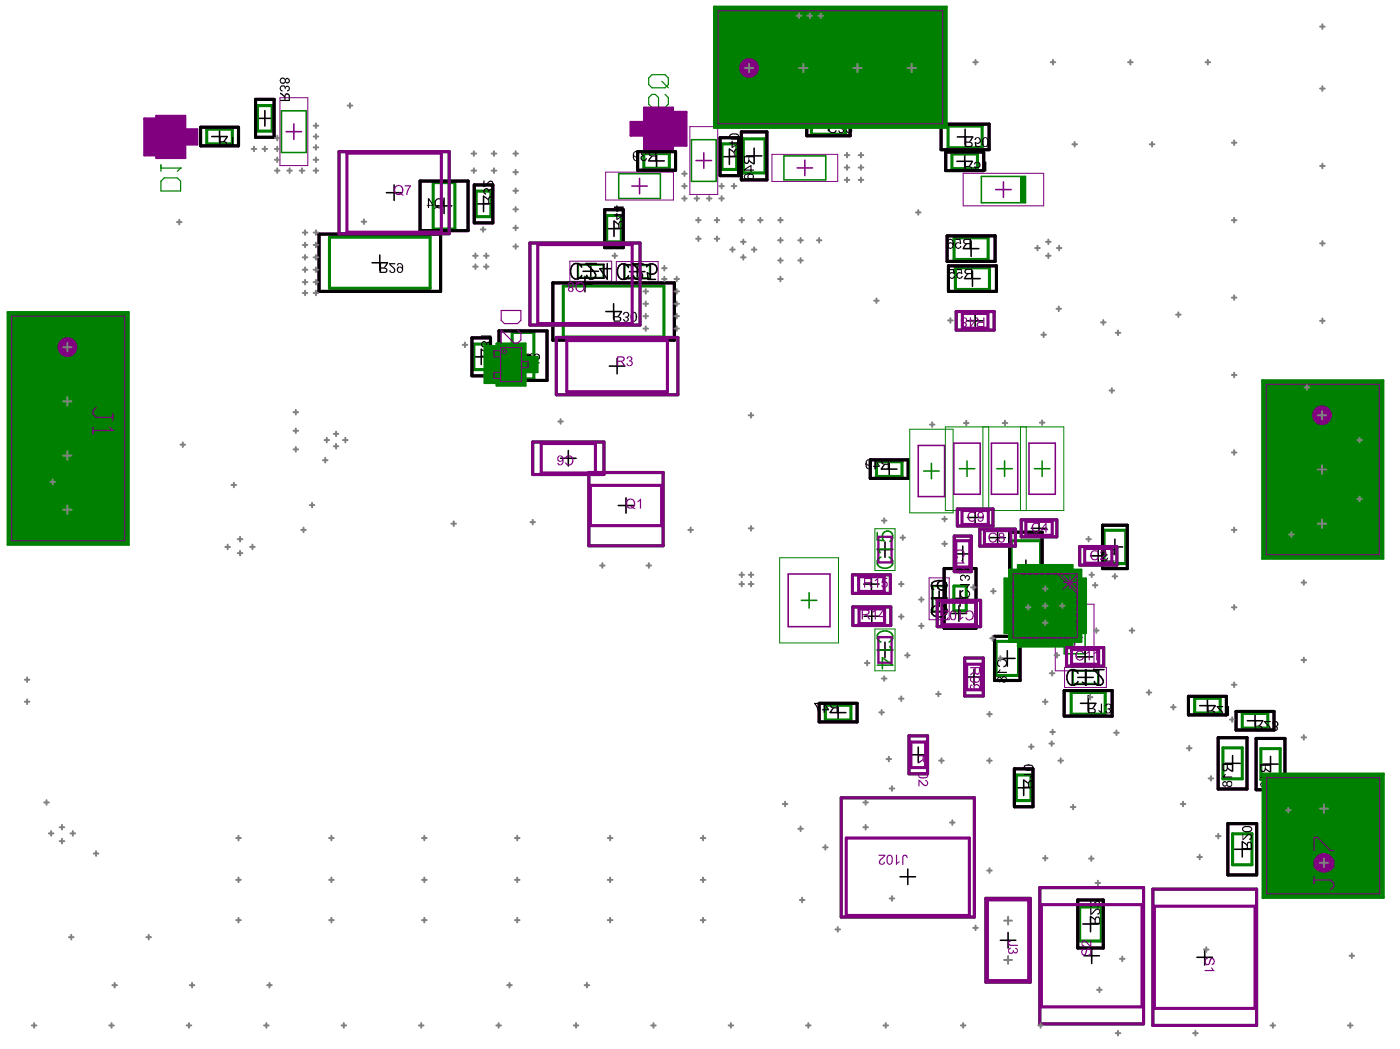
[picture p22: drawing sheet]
<svg xmlns="http://www.w3.org/2000/svg" width="301mm" height="225mm" viewBox="0 0 301 225" stroke-linecap="round" stroke-linejoin="round" font-family="sans-serif">
<g fill="none" stroke="#000" stroke-width=".33">
<path d="M178.3 19.7v3.3M45.5 29.3h3.4M47.2 27.7v3.3M55.3 25.4h3.3M56.9 23.8v3.3M139.5 34.6h3.3M141.1 32.9v3.3M155.1 33.7h3.3M156.8 32v3.3M160.4 33.5h3.4M162.1 31.8v3.4M176.4 26.4h3.3"/>
<path d="M176.7 21.4h3.3M178.1 24.8v3.3M205.7 34.7h3.3M205.8 29.4h3.3M207.4 33v3.3M207.4 27.8v3.3M80 56.5h3.3M81.6 54.8v3.3M93.8 44.2h3.3M95.4 42.6v3.3M102.3 43.8h3.3M103.9 42.2v3.3"/>
<path d="M125.3 58.3h3.3M127 56.6v3.4M130.3 49.1h3.3M132 47.5v3.3M135.3 58.4h3.3M137 56.7v3.3M207.1 53.4h3.3M207.4 59.9h3.3M208.7 51.8v3.3M209 58.2v3.3M101.8 76.7h3.3M103.4 75v3.3"/>
<path d="M110.8 76.4h3.3M112.4 74.8v3.3M130.2 66.9h3.4M131.9 65.3v3.3M191.1 99.1v3.4M273.9 89.1h3.3M275.6 87.4v3.3M189.5 100.8h3.3M238 117.5h3.3M239.6 115.9v3.3M275.7 106h3.3M277.3 104.3v3.3"/>
<path d="M200.2 128.7h3.3M201.9 127v3.3M204.7 128.6h3.3M206.4 126.9v3.4M216.5 139.8v3.4M218.8 122h3.4M220.5 120.4v3.3M178.5 153.1h3.3M180.1 151.5v3.3M214.8 141.5h3.4M231.7 145.6h3.3M232.2 151.1h3.4"/>
<path d="M233.3 143.9v3.3M233.9 149.5v3.3M257.9 151.6h3.3M259.5 150v3.3M268.1 154.9h3.3M269.8 153.2v3.3M218.4 169.3h3.3M220 167.6v3.4M263.3 164h3.3M264.9 162.4v3.3M271.4 164.2h3.4M273.1 162.5v3.4"/>
<path d="M232.7 198.6h3.4M234.4 196.9v3.3M265.4 182.5h3.3M267 180.8v3.4"/>
</g>
<path d="M60.5 23.8h5.3v9h-5.3zM133 37.3h8.9v5.4h-8.9zM148.6 30h5.3v9h-5.3zM168.5 33.5h9v5.2h-9zM210.9 37.9h9.5v5.7h-9.5zM124.3 57h5.3v2.6h-5.3zM134.3 57h5.3v2.7h-5.3zM200.5 126h2.7v5.3h-2.7zM228.7 133.5h4.5v7h-4.5zM230.7 144.2h5.3v2.7h-5.3z" fill="none" stroke="#008000" stroke-width=".33"/>
<g fill="none" stroke="#008000" stroke-width=".67">
<path d="M174.7 18.9h7.3v4.9h-7.3zM44.4 27.8h5.5v3.1h-5.5zM55.3 22.7h3.2v5.5h-3.2zM93.1 39.2h4.7v10h-4.7zM138.4 33h5.5v3.2h-5.5zM155.2 30.9h3.1v5.5h-3.1zM159.8 29.8h4.6v7.4h-4.6zM174.4 24h7.3v4.8h-7.3zM203.8 27.1h7.3v4.7h-7.3zM204.6 33.1h5.5v3.1h-5.5zM70.8 51h21.7v11h-21.7zM102.4 41.1h3.1v5.5h-3.1z"/>
<path d="M130.4 46.3h3.2v5.7h-3.2zM205.1 51.1h7.3v4.7h-7.3zM205.4 57.5h7.3v4.7h-7.3zM101.9 73.9h3.1v5.5h-3.1zM110.1 71.4h4.7v10h-4.7zM121.1 61.5h21.6v10.9h-21.6zM188.4 99.2h5.5v3.2h-5.5zM274 86.2h3.2v5.7h-3.2zM217.3 116.2h6.4v11.6h-6.4zM237.3 114h4.7v7.1h-4.7zM275.8 103.1h3.1v5.7h-3.1zM205 125.9h2.7v5.4h-2.7z"/>
<path d="M214.1 137.8h4.8v7.4h-4.8zM177.4 151.6h5.5v3.1h-5.5zM230.2 148.8h7.4v4.7h-7.4zM256.8 150.1h5.5v3.1h-5.5zM267 153.3h5.5v3.2h-5.5zM218.5 166.5h3.1v5.5h-3.1zM262.9 160.7h4.1v6.7h-4.1zM264.9 179.2h4.2v6.6h-4.2zM271 160.9h4.2v6.6h-4.2zM232.1 194.9h4.6v7.3h-4.6z"/>
</g>
<path d="M34.5 25.8h4.5v7.3h-4.5zM34.5 26.4h-1.5v1.4h1.5M34.5 31.1h-1.5v1.3h1.5M39 28.8h1.4v1.3h-1.4M139.3 24h4.5v7.4h-4.5zM139.3 27.2h-1.7v1h1.7M143.8 25h1.7v1h-1.7M143.8 29.3h1.7v1h-1.7" fill="none" stroke="#008000" stroke-width=".21"/>
<path d="M219.1 37.9h1.3v5.7h-1.3z" fill-rule="evenodd" fill="#008000"/>
<path d="M139.4 16.8l.7-.7h2.9l.7 .7v1.4l-.7 .7h-2.9l-.7-.7zM142.2 17.5l1.5 1.4M34.6 38.9l.7-.7h2.8l.7 .7v2.1h-4.2zM34.6 35.4v1.4M34.6 36.1h4.2M38.8 36.1h.1M38.8 36.1l-.7 .7M143 20.3l.7 .7v1.4l-.7 .7h-2.9l-.7-.7v-1.4l.7-.7h.7l.7 .7v2.1" fill="none" stroke="#008000" stroke-width=".25"/>
<g fill="none" stroke="#008000" stroke-width=".21">
<circle cx="35.3" cy="32.2" r=".42"/>
<circle cx="142.9" cy="24.8" r=".42"/>
</g>
<g fill="#800080">
<path d="M138.5 23.2h6.1v.9h2.9v7.2h-2.9v.9h-6.1v-3.1h-2.9v-2.9h2.9z"/>
<path d="M139.3 24h4.5v7.4h-4.5z"/>
<path d="M34.5 25.8h4.5v7.3h-4.5z"/>
<path d="M31 25.5h2.6v-.6h6.2v2.9h2.6v3.2h-2.6v2.9h-6.2v-.5h-2.6z"/>
</g>
<path d="M60.2 21h6v14.6h-6zM130.2 37h14.6v6h-14.6zM148.3 27.2h6v14.6h-6zM165.9 33.2h14.2v5.8h-14.2zM207 37.2h17.3v7h-17.3zM122.5 56.1h9v4.4h-9zM132.5 56.2h9v4.3h-9zM199.7 124.2h4.3v9h-4.3zM226.8 129.8h8.3v14.4h-8.3zM228.8 143.4h9v4.3h-9z" fill="none" stroke="#800080" stroke-width=".21"/>
<path d="M61.5 28.3h3.3M63.2 26.6v3.4M135.8 40h3.3M137.5 38.3v3.4M149.6 34.5h3.3M151.3 32.8v3.4M171.3 36.1h3.4M173 34.4v3.3M215.7 39.1v3.3M214 40.7h3.3M229.3 137h3.4M231 135.3v3.4" fill="none" stroke="#800080" stroke-width=".33"/>
<g fill="none" stroke="#800080" stroke-width=".67">
<path d="M173.7 18.5h9.3v5.7h-9.3zM43.1 27.3h8.2v4h-8.2zM54.9 21.4h4v8.1h-4zM90.3 38.9h10.3v10.7h-10.3zM101.9 39.7h4v8.2h-4zM137.1 32.6h8.1v4h-8.1zM154.8 29.6h4v8.1h-4zM159.3 28.3h5.5v10.4h-5.5zM173.4 23.7h9.3v5.5h-9.3zM202.3 26.7h10.3v5.5h-10.3zM203.3 32.7h8.1v4h-8.1zM68.6 50.3h26.1v12.3h-26.1z"/>
<path d="M130 45.1h4v8.1h-4zM203.6 50.7h10.3v5.5h-10.3zM203.9 57.1h10.3v5.5h-10.3zM101.4 72.6h4v8.2h-4zM107.3 71.1h10.3v10.7h-10.3zM118.8 60.8h26.2v12.3h-26.2zM187.1 98.8h8.1v4h-8.1zM273.7 84.2h3.8v9.8h-3.8zM217 114.4h7v15.3h-7zM237 112.9h5.3v9.3h-5.3zM275.4 101.1h3.8v9.8h-3.8zM202.9 122.2h6.9v12.8h-6.9z"/>
<path d="M213.8 136.7h5.5v9.5h-5.5zM176.1 151.1h8.1v4h-8.1zM228.7 148.4h10.4v5.5h-10.4zM255.5 149.6h8.1v4h-8.1zM261.8 158.5h6.2v11h-6.2zM265.7 152.9h8.1v4h-8.1zM270 158.7h6.2v11h-6.2zM218 165.2h4v8.2h-4zM263.9 177h6.2v11h-6.2zM231.7 193.4h5.4v10.3h-5.4z"/>
</g>
<path d="M31 25.5h2.6v-.6h6.2v2.9h2.6v3.2h-2.6v2.9h-6.2v-.5h-2.6zM138.5 23.2h6.1v.9h2.9v7.2h-2.9v.9h-6.1v-3.1h-2.9v-2.9h2.9z" fill="none" stroke="#800080" stroke-width=".51"/>
<g fill="none" stroke="#000" stroke-width=".33">
<path d="M84.7 39.7v3.4M83.1 41.4h3.3M124.2 56.8h5.6v3h-5.6zM125.7 59.4v3.3M134.1 56.9h5.7v3h-5.7zM124.1 61h3.3M131 78.7h3.3M132.6 77v3.3M207.9 68.9h3.4M209.6 67.3v3.3M120.5 98.5h3.3M122.2 96.8v3.3"/>
<path d="M132.9 108.6h3.3M134.6 107v3.3M188.6 118.1h3.3M190.2 116.4v3.4M205.3 119h3.3M206.9 117.4v3.3M207.9 111.2h3.4M209.6 109.5v3.4M212.8 115.5h3.3M214.4 113.9v3.3M221.7 113.5h3.3M223.3 111.9v3.3"/>
<path d="M234.4 119.4h3.3M236.1 117.8v3.3M185.6 125.5h3.4M185.7 132.4h3.4M187.3 123.9v3.3M187.4 130.8v3.3M188.6 139.7h3.3M190.2 138v3.3M200.4 125.9h3v5.6h-3zM204.4 131.8h3.4M206.1 130.2v3.3M233.2 139.5v3.3"/>
<path d="M207.7 145.5h3.3M209.4 143.8v3.3M230.5 144.1h5.6v3h-5.6zM231.6 141.2h3.3M195.7 162.2h3.3M197.4 160.5v3.4M193.5 188.4h3.3M195.1 186.7v3.4M215 202.1h3.3M216.7 200.4v3.3M233 205.4h3.3M234.6 203.7v3.4"/>
<path d="M257.3 205.7h3.3M258.9 204.1v3.3"/>
</g>
<g fill="none" stroke="#000" stroke-width=".67">
<path d="M173.7 18.5h9.3v5.7h-9.3zM43.1 27.3h8.2v4h-8.2zM54.9 21.4h4v8.1h-4zM90.3 38.9h10.3v10.7h-10.3zM101.9 39.7h4v8.2h-4zM137.1 32.6h8.1v4h-8.1zM154.8 29.6h4v8.1h-4zM159.3 28.3h5.5v10.4h-5.5zM173.4 23.7h9.3v5.5h-9.3zM202.3 26.7h10.3v5.5h-10.3zM203.3 32.7h8.1v4h-8.1zM68.6 50.3h26.1v12.3h-26.1z"/>
<path d="M130 45.1h4v8.1h-4zM203.6 50.7h10.3v5.5h-10.3zM203.9 57.1h10.3v5.5h-10.3zM101.4 72.6h4v8.2h-4zM107.3 71.1h10.3v10.7h-10.3zM118.8 60.8h26.2v12.3h-26.2zM187.1 98.8h8.1v4h-8.1zM273.7 84.2h3.8v9.8h-3.8zM217 114.4h7v15.3h-7zM237 112.9h5.3v9.3h-5.3zM275.4 101.1h3.8v9.8h-3.8zM202.9 122.2h6.9v12.8h-6.9z"/>
<path d="M213.8 136.7h5.5v9.5h-5.5zM176.1 151.1h8.1v4h-8.1zM228.7 148.4h10.4v5.5h-10.4zM255.5 149.6h8.1v4h-8.1zM261.8 158.5h6.2v11h-6.2zM265.7 152.9h8.1v4h-8.1zM270 158.7h6.2v11h-6.2zM218 165.2h4v8.2h-4zM263.9 177h6.2v11h-6.2zM231.7 193.4h5.4v10.3h-5.4z"/>
</g>
<g fill="#000">
<path d="M60.3 18.5a.7 .7 0 0 1 1.1 .2 .54 .54 0 0 1 .8-.1 .54 .54 0 0 1 0 .7l-.4 .4-.1-.3a.37 .37 0 0 0 .4-.3 .37 .37 0 0 0-.3-.4 .37 .37 0 0 0-.4 .3v.2h-.2a.43 .43 0 0 0-.3-.6 .43 .43 0 0 0-.5 .3 .43 .43 0 0 0 .4 .5l-.1 .3a.8 .8 0 0 1-.4-1.2zM49.9 29.4h.2v2.1l-.7-.5v-.2l.5 .2zM103.9 38.8h.2v1h.2l.4-.5a.84 .84 0 0 1 1.3-.2 .7 .7 0 0 1-.4 1h-.2v-.2a.41 .41 0 0 0 .5-.6 .41 .41 0 0 0-.7-.1l-.7 .8-.6 .2zM137.9 32.6a.75 .75 0 0 1 1.2 .4h-.4a.38 .38 0 0 0-.4-.4 .38 .38 0 0 0-.3 .5 .38 .38 0 0 0 .5 .3l.1 .1a.44 .44 0 0 0-.6 .2 .44 .44 0 0 0 .1 .6 .44 .44 0 0 0 .6-.2l.1-.1 .3 .1a.69 .69 0 0 1-1 .5 .69 .69 0 0 1-.1-1.1v-.1l-.2-.2zM178.3 26.7h.1a.96 .96 0 0 1 1.5 .5l-.3 .1a.69 .69 0 0 0-.8-.6 .69 .69 0 0 0-.5 .8 .71 .71 0 0 0 .4 .9 .71 .71 0 0 0 .9-.3v-.1l.3 .1a1.02 1.02 0 0 1-1.5 .4 1.02 1.02 0 0 1-.2-1.5zM178.6 21.5a1.05 1.05 0 0 1 1.5 .6h-.2a.64 .64 0 0 0-.7-.5 .64 .64 0 0 0-.6 .7 .71 .71 0 0 0 .2 .9 .71 .71 0 0 0 .9 0l.1-.3 .3 .1a1.02 1.02 0 0 1-1.4 .4 1.02 1.02 0 0 1-.3-1.4zM180.3 26.6a.73 .73 0 0 1 1 0 .73 .73 0 0 1 .1 .9l-.2 .1a.61 .61 0 0 1-.2 1 .61 .61 0 0 1-.9-.5h.3a.37 .37 0 0 0 .3 .4 .37 .37 0 0 0 .4-.4 .37 .37 0 0 0-.3-.4h-.1v-.2a.43 .43 0 0 0 .5-.2 .43 .43 0 0 0-.3-.6 .43 .43 0 0 0-.5 .4l-.3-.1zM180.6 21.5a.72 .72 0 0 1 1 0 .72 .72 0 0 1 0 1.1h-.2a.61 .61 0 0 1-.2 1 .61 .61 0 0 1-.8-.6h.3a.39 .39 0 0 0 .4 .4 .39 .39 0 0 0 .3-.5 .39 .39 0 0 0-.5-.3v-.1a.43 .43 0 0 0 .6-.3 .43 .43 0 0 0-.3-.5 .43 .43 0 0 0-.5 .4l-.3-.1zM181.8 26.5h1.4v.3h-1.1l.4 .3a.93 .93 0 0 1 .4 1.5 .79 .79 0 0 1-1.1-.5l.3-.1a.43 .43 0 0 0 .3 .5 .43 .43 0 0 0 .5-.3 .43 .43 0 0 0-.2-.6l-.8-.6zM209.6 34.8a.74 .74 0 0 1 1.1 .5 .74 .74 0 0 1-1 .8l.1 .5h.9v.2h-1.1l-.2-1.1h.2a.48 .48 0 0 0 .8 .1 .48 .48 0 0 0 0-.7 .48 .48 0 0 0-.8 .1v.1h-.3zM209.6 29.7a.74 .74 0 0 1 1.2 .3 .74 .74 0 0 1-1 .8l.1 .6h.8v.2h-1.1l-.1-1.1h.2a.48 .48 0 0 0 .7 .1 .48 .48 0 0 0 0-.7 .48 .48 0 0 0-.7 0v.2h-.3zM211.7 34.7h.3v2.1h-.2l-.6-.5 .1-.2 .4 .3z"/>
<path d="M83.6 56.5h1.4v.3h-1.1l.6 .5a.72 .72 0 0 1 .5 .7 .72 .72 0 0 1-.5 .7l-.7-.2-.2-.4h.3a.41 .41 0 0 0 .4 .3 .41 .41 0 0 0 .5-.3 .41 .41 0 0 0-.3-.5l-.7-.6zM104 40.7a.59 .59 0 0 1 .6-.3 .59 .59 0 0 1 .5 .4 .58 .58 0 0 1 1 .1 .58 .58 0 0 1-.5 .8l-.1 .1v-.2a.38 .38 0 0 0 .3-.5 .38 .38 0 0 0-.6-.2v.3l-.3 .1a.41 .41 0 0 0-.3-.5 .41 .41 0 0 0-.5 .3 .41 .41 0 0 0 .4 .5v.2a.73 .73 0 0 1-.5-1.1zM204 57.8h1.1l.2 1.1h-.3a.46 .46 0 0 0-.7-.1 .46 .46 0 0 0 0 .7 .46 .46 0 0 0 .7-.1l.3-.1a.74 .74 0 0 1-.9 .6 .74 .74 0 0 1-.5-.9 .74 .74 0 0 1 .9-.5l.1 .1-.1-.5h-.8zM205.3 51.3h1.1l.2 1.1-.2 .1a.49 .49 0 0 0-.8 0 .49 .49 0 0 0 .2 .7h.4l.2-.4 .3 .1a.72 .72 0 0 1-.9 .5 .72 .72 0 0 1-.5-.9 .72 .72 0 0 1 1.1-.4l-.2-.5h-.9zM205.7 57.8h1l.2 1.1h-.2a.5 .5 0 0 0-.7-.1 .5 .5 0 0 0-.1 .7 .5 .5 0 0 0 .6 .2l.2-.4h.2a.71 .71 0 0 1-.8 .6 .71 .71 0 0 1-.5-.9 .71 .71 0 0 1 .8-.5l.2 .1-.1-.5h-.8zM103.4 72.1h2.2v.2l-.4 .1-.1 .5h-.4l.4-.6h-1.7zM103.6 73.5a.55 .55 0 0 1 .5-.2 .55 .55 0 0 1 .5 .4 .58 .58 0 0 1 1 .1 .58 .58 0 0 1-.6 .8v-.2a.35 .35 0 0 0 .3-.4 .35 .35 0 0 0-.4-.3 .35 .35 0 0 0-.2 .4l-.3 .1a.42 .42 0 0 0-.4-.6 .42 .42 0 0 0-.4 .6l.5 .3-.1 .2a.7 .7 0 0 1-.6-.4 .7 .7 0 0 1 .2-.8zM114.7 76.3a.74 .74 0 0 1 1-.3 .74 .74 0 0 1 .3 1 .74 .74 0 0 1-.9 .3v.5h.9v.3h-1l-.3-1.1h.3a.48 .48 0 0 0 .7 .1 .48 .48 0 0 0 0-.8 .48 .48 0 0 0-.7 .1v.2h-.3zM134 67.3a.66 .66 0 0 1 1.1-.1 .66 .66 0 0 1-.3 1 .52 .52 0 0 1 .2 .8 .52 .52 0 0 1-.8 .1l-.3-.4 .3-.2a.36 .36 0 0 0 .2 .5 .36 .36 0 0 0 .4-.3 .36 .36 0 0 0-.1-.4h-.3v-.3a.41 .41 0 0 0 .6-.2 .41 .41 0 0 0-.4-.5 .41 .41 0 0 0-.4 .3h-.3zM273.5 91.3a.58 .58 0 0 1 .7-.2 .58 .58 0 0 1 .3 .7 .42 .42 0 0 0 .2 .5 .42 .42 0 0 0 .5-.2 .55 .55 0 0 0-.4-.8v-.3a.91 .91 0 0 1 .6 1.4 .6 .6 0 0 1-.7 .2 .6 .6 0 0 1-.4-.6h-.1a.37 .37 0 0 0-.1-.5 .37 .37 0 0 0-.5 0 .64 .64 0 0 0 .4 .9v.2h-.3a.86 .86 0 0 1-.3-1.1zM273.4 89.1h2.1v1.6h-.3v-1.3h-.6v1.2h-.3v-1.2h-.7v1.3h-.2zM273.8 95.4l.4-.1-.4 .5h1.7v.3h-2.1z"/>
<path d="M277.4 98.6h.2v1.1l.5-.6a.7 .7 0 0 1 1.1-.3 .7 .7 0 0 1 0 1.1l-.3 .1-.1-.3a.41 .41 0 0 0 .4-.6 .41 .41 0 0 0-.7 0l-.6 .7-.5 .3zM237.6 117.9h.1a1.02 1.02 0 0 1 1.5-.1 1.02 1.02 0 0 1 0 1.5l-.3 .1-.1-.2a.7 .7 0 0 0 .5-.9 .7 .7 0 0 0-.8-.5 .71 .71 0 0 0-.8 .5 .71 .71 0 0 0 .4 .9v.2a1 1 0 0 1-.5-1.5zM277.4 104.4h.2v1.3h.7v-1.1h.2v1.1h.7v-1.2h.3v1.5h-2.1zM277.5 102.5a.69 .69 0 0 1 .8 .1 .69 .69 0 0 1 .2 .7l.1 .1a.35 .35 0 0 0 .5 .4 .35 .35 0 0 0 .1-.6l-.1-.3-.3-.1 .1-.3a.73 .73 0 0 1 .6 .9 .73 .73 0 0 1-.9 .6l-.2-.3-.1-.4a.41 .41 0 0 0-.2-.5 .41 .41 0 0 0-.5 .1l-.1 .6 .5 .4v.2a.95 .95 0 0 1-.5-1.6zM206.4 125.5h2.1v.3l-.3 .1-.2 .5h-.3l.3-.6h-1.6zM206.4 123.8a.65 .65 0 0 1 .6-.3 .65 .65 0 0 1 .5 .4 .52 .52 0 0 1 .8-.2 .52 .52 0 0 1 .1 .8l-.4 .3-.1-.2a.36 .36 0 0 0 .3-.5 .36 .36 0 0 0-.6-.1v.3h-.2a.41 .41 0 0 0-.3-.5 .41 .41 0 0 0-.5 .3 .41 .41 0 0 0 .3 .5v.2a.7 .7 0 0 1-.5-1zM206.5 127l.4-.2h.1v.2a.66 .66 0 0 0-.4 .8 .66 .66 0 0 0 .8 .5v.1a.74 .74 0 0 0 .8-.4 .74 .74 0 0 0-.2-.9l-.2-.1 .1-.2 .2 .1a1.06 1.06 0 0 1-.3 1.7 1.06 1.06 0 0 1-1.4-1.1zM218.5 122.3h.1a1.13 1.13 0 0 1 1.8 .4 .8 .8 0 0 1-.7 1.2v-.2a.7 .7 0 0 0 .4-1 .7 .7 0 0 0-1-.3 .65 .65 0 0 0-.6 .6 .65 .65 0 0 0 .4 .7v.2a.96 .96 0 0 1-.4-1.6zM218.4 124.5l.2-.3h.3v.3a.35 .35 0 0 0-.4 .4 .35 .35 0 0 0 .4 .3 .35 .35 0 0 0 .3-.4l.3-.1a.4 .4 0 0 0 .1 .6 .4 .4 0 0 0 .6-.3 .4 .4 0 0 0-.3-.5v-.3a.69 .69 0 0 1 .5 1 .69 .69 0 0 1-1.1 .1v-.1a.58 .58 0 0 1-.8 .1 .58 .58 0 0 1-.1-.8zM238 119.9h.2l-.3 .5h1.7v.3h-2.1v-.3zM175 151h1.4v.3h-1.1l.5 .7 .3 1.2h-.3l-.2-1.1-.6-.8zM214.5 141.9a1.14 1.14 0 0 1 1.3-.3 1.14 1.14 0 0 1 .7 1.1h-.1a.72 .72 0 0 1-.7 .7v-.3a.65 .65 0 0 0 .5-.8 .65 .65 0 0 0-.8-.5 .67 .67 0 0 0-.8 .5 .67 .67 0 0 0 .4 .8l-.1 .3a.9 .9 0 0 1-.4-1.5z"/>
<path d="M214.8 143.9h.3l-.3 .5h1.6v.2h-2.1zM236.6 151.2h.3v2.1l-.8-.5 .1-.2 .4 .3zM237.6 151.5a.68 .68 0 0 1 1.1-.2 .68 .68 0 0 1-.1 1.1 .54 .54 0 0 1 .1 .8 .54 .54 0 0 1-.8 0l-.4-.3 .3-.2a.36 .36 0 0 0 .3 .4 .36 .36 0 0 0 .4-.2 .36 .36 0 0 0-.2-.4h-.2v-.3a.44 .44 0 0 0 .6-.2 .44 .44 0 0 0-.4-.6 .44 .44 0 0 0-.5 .4h-.3zM261.5 151.7h1.4v.3h-1.1l.4 .3a.86 .86 0 0 1 .4 1.4 .74 .74 0 0 1-1-.5h.2a.41 .41 0 0 0 .6 .3 .41 .41 0 0 0 0-.7l-.7-.6zM263.9 151.7h.3v2.1l-.9-.6v-.2l.6 .3zM271.7 154.9h1.4v.3h-1l.1 .2 .4 .3a.84 .84 0 0 1 .2 1.3 .7 .7 0 0 1-1-.5h.2a.43 .43 0 0 0 .6 .4 .43 .43 0 0 0 .2-.7l-.8-.7zM273.6 155.1a.69 .69 0 0 1 1 0 .69 .69 0 0 1-.1 1h-.1a.58 .58 0 0 1-.1 1 .58 .58 0 0 1-.8-.6h.2a.33 .33 0 0 0 .4 .3 .33 .33 0 0 0 .3-.3 .33 .33 0 0 0-.4-.3l-.1-.3a.43 .43 0 0 0 .6-.1 .43 .43 0 0 0-.2-.6 .43 .43 0 0 0-.6 .2l-.3 .1zM220 166.3h2.2v.2l-.5 .4v.2h-.3l.3-.5h-1.7zM263.2 166.4l.3-.1-.3 .6h1.7v.2h-2.2zM267 179.1h.2v1.1l.4-.2a1 1 0 0 1 1.4-.6 .66 .66 0 0 1 .1 .7 .66 .66 0 0 1-.6 .4v-.3a.4 .4 0 0 0 .4-.4 .4 .4 0 0 0-.4-.4 .4 .4 0 0 0-.4 .4l-.7 .7h-.4zM271.4 166.5h.3l-.3 .5h1.7v.3h-2.2zM234.3 195.2h.3v1.1l.5-.5a1.15 1.15 0 0 1 1.1-.5 .77 .77 0 0 1-.2 1.2h-.1v-.2a.4 .4 0 0 0 .4-.6 .4 .4 0 0 0-.7-.1l-.8 .9-.5 .1z"/>
<path d="M234.3 193.6h.3v1l.4-.4a.92 .92 0 0 1 1.4-.5 .7 .7 0 0 1 .1 .8 .7 .7 0 0 1-.6 .4v-.2a.41 .41 0 0 0 .3-.7 .41 .41 0 0 0-.7 .1l-.7 .7-.5 .1z"/>
<path d="M61.4 17.3a.35 .35 0 0 1 .7 0 .35 .35 0 0 1-.7 0zM60.3 17.3a.45 .45 0 0 1 .9 0 .45 .45 0 0 1-.9 0zM60.3 16.8a.72 .72 0 0 0 0 1 .72 .72 0 0 0 1 0v-.1a.56 .56 0 0 0 .9 0 .56 .56 0 0 0-.2-.9l-.5-.1-.2 .4a.66 .66 0 0 0-1-.3z"/>
<path d="M47.4 30.6h.7a.35 .35 0 0 1 .4 .3 .35 .35 0 0 1-.4 .4h-.7zM47.2 29.4v2.1h.9a.6 .6 0 0 0 .8-.5 .6 .6 0 0 0-.6-.7l.7-.9h-.3l-.8 .9h-.5v-.9z"/>
<path d="M61.5 20.4l.2-.1 .3 .2v1h-.6zM60.2 19.9v.3l.9 .8v.5h-.9v.2h2.1v-1a.59 .59 0 0 0-.5-.7 .59 .59 0 0 0-.7 .6l-.3-.4z"/>
<path d="M136.2 33.2a.5 .5 0 0 1 1 0 .5 .5 0 0 1-1 0zM136.2 32.7l-.2 .8a.92 .92 0 0 0 .9 1.1l.5-.4v-.1h-.3a.44 .44 0 0 1-.5 .3 .44 .44 0 0 1-.3-.6v-.3a.64 .64 0 0 0 1 0 .64 .64 0 0 0-.4-1h-.4z"/>
<path d="M139.7 32.8l1.1-.1v.7h-1l-.1-.3zM139.6 32.6a.57 .57 0 0 0-.2 .7 .57 .57 0 0 0 .6 .3l-.4 .4-.4 .6h.4l.6-1h.6v1h.3v-2.1h-1.3z"/>
<path d="M157.5 30.8h1l-1 .7zM156.7 30.6v.2h.5v1h.3l1.4-1v-.2h-1.4v-.3h-.3v.3z"/>
<path d="M158 32.5l.2-.1a.3 .3 0 0 1 .3-.1 .3 .3 0 0 1 .2 .3v.9h-.8zM156.7 31.9v.3l.8 .4 .2 .4v.5h-1v.2h2.2l-.1-1a.56 .56 0 0 0-.5-.7 .56 .56 0 0 0-.6 .6l-.2-.3z"/>
<path d="M157 29.2a1.34 1.34 0 0 1 1.7 0v.1a1.04 1.04 0 0 1-1.5 .4l-.2-.2zM156.8 29a.83 .83 0 0 0 .3 .9 .83 .83 0 0 0 .9 .1 .7 .7 0 0 0 .8-.7 .7 .7 0 0 0-.9-.7h-.6z"/>
<path d="M160 37.5a.7 .7 0 0 0 .4 1.1v-.3a.39 .39 0 0 1-.3-.5 .39 .39 0 0 1 .5-.3l.4-.1a.7 .7 0 0 0 0 1.2 .7 .7 0 0 0 1.1-.4 .92 .92 0 0 0-.4-.9 .92 .92 0 0 0-1 0zM161 37.6a.47 .47 0 0 1 .7 .1 .47 .47 0 0 1-.2 .7l-.6-.3z"/>
<path d="M160.1 33.8h.8l-.1 .7a.26 .26 0 0 1 0 .3 .26 .26 0 0 1-.3 .1 .32 .32 0 0 1-.3-.1 .32 .32 0 0 1-.1-.3zM159.9 33.5v1.1a.6 .6 0 0 0 .5 .6 .6 .6 0 0 0 .6-.5l1.1 .7v-.3l-.8-.5-.3-.3v-.5h1.1v-.3z"/>
<path d="M160.3 36.4l1-.7v.7zM159.9 36.4v.3h1.4v.2h.2v-.2h.6v-.3h-.6v-.9h-.2z"/>
<path d="M182.4 21.7l.4-.1a.94 .94 0 0 1 .4 1.1 .48 .48 0 0 1-.6 .6 .48 .48 0 0 1-.3-.7zM182.3 21.5l-.2 .8a.9 .9 0 0 0 .7 1.3 1.08 1.08 0 0 0 .6-1.5 .66 .66 0 0 0-.4-.7 .66 .66 0 0 0-.7 .1z"/>
<path d="M207.6 35.9h.6a.36 .36 0 0 1 .5 .3 .36 .36 0 0 1-.4 .4h-.7zM207.3 34.7v2.1h1a.56 .56 0 0 0 .7-.5 .56 .56 0 0 0-.6-.6l.4-.3 .3-.7h-.3l-.6 1h-.6v-1z"/>
<path d="M207.7 30.7h.6a.36 .36 0 0 1 .5 .3 .36 .36 0 0 1-.4 .4h-.7zM207.4 29.5v2.1h1a.56 .56 0 0 0 .7-.5 .56 .56 0 0 0-.6-.6l.4-.3 .3-.7h-.3l-.6 .9h-.6v-.9z"/>
<path d="M211.4 29.8a.55 .55 0 0 1 .7 .1 .55 .55 0 0 1 .1 .7 .52 .52 0 0 1-.1 .6 .52 .52 0 0 1-.7 .1zM211.3 29.7l-.2 .8a.81 .81 0 0 0 .6 1.1 .81 .81 0 0 0 .7-1.1 .74 .74 0 0 0-.2-.9 .74 .74 0 0 0-.9 .1z"/>
<path d="M81.9 57.7h.6a.37 .37 0 0 1 .5 .4 .37 .37 0 0 1-.5 .3h-.6zM81.6 56.5v2.2h1a.59 .59 0 0 0 .7-.6 .59 .59 0 0 0-.6-.6l.2-.1 .5-.9h-.3l-.7 1h-.5v-1z"/>
<path d="M85.5 58a.48 .48 0 0 1 .9 0 .48 .48 0 0 1-.9 0zM85.5 56.6l-.2 .4h.3a.47 .47 0 0 1 .6-.2 .47 .47 0 0 1 .2 .7v.1a.65 .65 0 0 0-1 0 .65 .65 0 0 0 .2 1 .75 .75 0 0 0 .8-.2 .75 .75 0 0 0 .2-.8 .83 .83 0 0 0-.2-.9 .83 .83 0 0 0-.9-.1z"/>
<path d="M92.2 43l.7 1h-.7zM92 42.6v1.4h-.3v.2h.3v.5h.2v-.5h1v-.2l-1-1.4z"/>
<path d="M93.9 42.9a.85 .85 0 0 1 1.2 .6 .85 .85 0 0 1-.8 1h-.2l.2-.1v-.3l-.4 .3a1.14 1.14 0 0 1 0-1.5zM93.6 42.9l-.2 .4 .1 1a.23 .23 0 0 1 .2 .3 .23 .23 0 0 1-.4 .1l.3 .2 .2-.3a1.09 1.09 0 0 0 1.6-1 1.09 1.09 0 0 0-1.6-.8z"/>
<path d="M105.2 42.5a.42 .42 0 0 1 .6 .4v.7h-.7v-.8zM103.9 42v.3l.8 .5 .2 .3v.5h-1v.3h2.2l-.1-1.1a.56 .56 0 0 0-.5-.6 .56 .56 0 0 0-.6 .6l-.2-.4z"/>
<path d="M132.7 46.3h1l-1 .7zM132 46.1v.2h.5v.9h.2l1.4-1v-.1h-1.4v-.3h-.2v.3z"/>
<path d="M132.7 44.7h1l-1 .6zM132 44.4v.3h.5v.9h.2l1.4-1v-.2h-1.4v-.3h-.2v.3z"/>
<path d="M133.2 47.8h.5l.1 1.1h-.7zM132 47.3v.4l.9 .7v.5h-.9v.3h2.1v-1a.59 .59 0 0 0-.6-.7 .59 .59 0 0 0-.6 .6l-.3-.4z"/>
<path d="M203.8 51.5l-.2 .3 .3 .1a.43 .43 0 0 1 .5-.3 .43 .43 0 0 1 .3 .5v.2a.68 .68 0 0 0-1 .2 .68 .68 0 0 0 .5 1h.1a1.18 1.18 0 0 0 .7-1.5 .74 .74 0 0 0-1.2-.5zM203.9 52.7a.43 .43 0 0 1 .8 0 .43 .43 0 0 1-.8 0z"/>
<path d="M207.5 51.6h.9v.6h-.6a.38 .38 0 0 1-.5-.1 .38 .38 0 0 1 .2-.5zM207.2 51.4a.62 .62 0 0 0-.2 .7 .62 .62 0 0 0 .6 .4l-.3 .2-.4 .7h.3l.7-.9h.5v.9h.3v-2.1z"/>
<path d="M207.7 58.1l1-.1v.7h-.7a.26 .26 0 0 1-.3 0 .26 .26 0 0 1-.1-.3zM207.5 57.8a.6 .6 0 0 0-.2 .7 .6 .6 0 0 0 .6 .4l-.4 .3-.4 .7h.4l.4-.7 .3-.3h.5v1h.3v-2.2z"/>
<path d="M104.7 75.4h.1a.3 .3 0 0 1 .3-.1 .3 .3 0 0 1 .2 .3v.8h-.6zM103.4 74.9v.3l.7 .4 .3 .4v.4h-1v.3h2.2v-1a.59 .59 0 0 0-.6-.7 .59 .59 0 0 0-.6 .6l-.3-.4z"/>
<path d="M112.9 76.4l.2-.2h.6l-.3 .2 .2 .2a.22 .22 0 0 1 .3-.2 .22 .22 0 0 1 .1 .3 .76 .76 0 0 1-.3 1.1 .76 .76 0 0 1-1-.5zM112.5 76.4a1.08 1.08 0 0 0 .2 1.5 1.08 1.08 0 0 0 1.5-.1l.1-.3a1.47 1.47 0 0 0-.2-1.3l.4-.1-.1-.3-.4 .3a1.19 1.19 0 0 0-1.5 .3z"/>
<path d="M132.1 68.2h.7a.35 .35 0 0 1 .4 .3 .35 .35 0 0 1-.4 .4h-.7zM131.9 67v2.1h.9a.6 .6 0 0 0 .8-.5 .6 .6 0 0 0-.6-.6l.7-1h-.3l-.7 1h-.6v-1z"/>
<path d="M135.8 67.4a.46 .46 0 0 1 .7-.1 .46 .46 0 0 1 .1 .7 .68 .68 0 0 1-.5 1l-.1-.2a1.38 1.38 0 0 1-.2-1.4zM135.7 67.3l-.1 .3a1.23 1.23 0 0 0 .5 1.5 .92 .92 0 0 0 .8-1.1 .8 .8 0 0 0-1-1z"/>
<path d="M186.2 99.4a.5 .5 0 0 1 1 0 .5 .5 0 0 1-1 0zM186.2 98.9v.1a1.28 1.28 0 0 0 .4 1.8h.4l.3-.2v-.3h-.2a.42 .42 0 0 1-.6 .3 .42 .42 0 0 1-.2-.6l-.1-.2a.67 .67 0 0 0 1.2-.1 .67 .67 0 0 0-.7-1z"/>
<path d="M188.3 99.1l.6 1h-.6zM187.9 98.7v1.4h-.2v.2h.2v.5h.4v-.5h.8v-.2l-.9-1.4z"/>
<path d="M189.7 99.1l.3-.2h.8v.8l-.8-.1a.3 .3 0 0 1-.4-.2 .3 .3 0 0 1 .1-.3zM189.4 99a.77 .77 0 0 0 .6 .9l-.8 .9h.4l.6-.9h.6v.9h.3v-2.1h-1.4z"/>
<path d="M273.6 93.4h1.6v.4a.8 .8 0 0 1-.8 .8 .8 .8 0 0 1-.8-.8zM273.4 93.1v.9a1.08 1.08 0 0 0 1.8 .6l.3-.4v-1.1z"/>
<path d="M277.7 100.7h.1a.85 .85 0 0 1 .9-.1 .85 .85 0 0 1 .5 .7v.5h-1.6zM277.5 100.6l-.1 .2v1.2h2.1v-.7a1.13 1.13 0 0 0-1.8-.8z"/>
<path d="M177.3 151.5l.6 .9h-.6zM177 151v1.4h-.3v.2h.3v.6h.3v-.6h.9v-.2l-1-1.4z"/>
<path d="M178.8 151.4l1-.1v.7h-.9l-.2-.2zM178.5 151.3a.66 .66 0 0 0 .5 .9l-.3 .2-.5 .8h.4l.7-1h.5v1h.3v-2.2h-1.2z"/>
<path d="M214.6 146a.34 .34 0 0 1 .6 0 .34 .34 0 0 1-.6 0zM215.4 146a.41 .41 0 0 1 .8 0 .41 .41 0 0 1-.8 0zM214.5 145.5a.6 .6 0 0 0-.1 .9 .6 .6 0 0 0 .8 .1v-.2a.66 .66 0 0 0 1 .2 .66 .66 0 0 0 .1-.9 .66 .66 0 0 0-.9-.1l-.1 .2-.3-.3z"/>
<path d="M234.2 152.4h.6a.35 .35 0 0 1 .5 .3 .35 .35 0 0 1-.5 .4h-.6zM233.8 151.2v2.1h1a.56 .56 0 0 0 .7-.5 .56 .56 0 0 0-.6-.6l.4-.3 .4-.7h-.4l-.5 .9h-.6v-.9z"/>
<path d="M259.8 152.9h.6a.36 .36 0 0 1 .5 .3 .36 .36 0 0 1-.4 .4h-.7zM259.5 151.7v2.1h1a.6 .6 0 0 0 .7-.5 .6 .6 0 0 0-.6-.7l.8-.9h-.4l-.7 .9h-.5v-.9z"/>
<path d="M270 156.1h.7a.38 .38 0 0 1 .4 .4 .38 .38 0 0 1-.4 .4h-.7zM269.8 154.9v2.2l1-.1a.56 .56 0 0 0 .6-.5 .56 .56 0 0 0-.5-.6l.7-1h-.3l-.4 .6-.5 .4h-.4v-1z"/>
<path d="M221.2 168.1l.2-.2 .5 .2v.9h-.7zM220 167.4v.4l1 .7v.5h-1v.3h2.2v-.9a.6 .6 0 0 0-.5-.8 .6 .6 0 0 0-.7 .6z"/>
<path d="M220.2 164.8l.3-.2h.4a.76 .76 0 0 1 1 .3v.1a.81 .81 0 0 1-1.1 .3l-.5-.1zM220.1 164.5a.67 .67 0 0 0-.1 .7 .67 .67 0 0 0 .7 .4l.4 .1a.8 .8 0 0 0 .8-.3 .8 .8 0 0 0 .1-.9l-.8-.3z"/>
<path d="M262.9 168.5a.35 .35 0 0 1 .7 0 .35 .35 0 0 1-.7 0zM263.8 168.5a.45 .45 0 0 1 .9 0 .45 .45 0 0 1-.9 0zM262.8 168a.6 .6 0 0 0 .1 .8 .6 .6 0 0 0 .8 .1v-.1a.7 .7 0 0 0 1 .1 .7 .7 0 0 0 0-1 .67 .67 0 0 0-1 .3l-.2-.3z"/>
<path d="M263 164.4h.7v.6a.37 .37 0 0 1-.4 .5 .37 .37 0 0 1-.3-.5zM262.7 164.1v1a.59 .59 0 0 0 .6 .6 .59 .59 0 0 0 .6-.5l.2 .3 .8 .4v-.3l-1-.7v-.5h1v-.3z"/>
<path d="M267.2 178h.1a1.23 1.23 0 0 1 1.6 .1 .67 .67 0 0 1-.9 .5l-.6-.1zM267 177.8a.78 .78 0 0 0 .1 .8 .78 .78 0 0 0 .9 .3 .77 .77 0 0 0 .9-.3 .77 .77 0 0 0 0-.9l-.3-.2h-1z"/>
<path d="M271.1 164.6h.8l-.1 .6a.37 .37 0 0 1-.4 .5 .37 .37 0 0 1-.3-.5zM270.9 164.2v1a.59 .59 0 0 0 .5 .7 .59 .59 0 0 0 .6-.6l.3 .4 .8 .4v-.3l-.7-.4-.4-.4v-.4h1.1v-.4z"/>
<path d="M271.1 168.6a.45 .45 0 0 1 .9 0 .45 .45 0 0 1-.9 0zM271 168.1a.88 .88 0 0 0 .2 1 .88 .88 0 0 0 1 .2 .7 .7 0 0 0 .9-.5 .7 .7 0 0 0-.6-.9v.3a.43 .43 0 0 1 .3 .5 .43 .43 0 0 1-.5 .3h-.3a.69 .69 0 0 0 0-1 .69 .69 0 0 0-1 .1z"/>
<path d="M235.6 197.4a.38 .38 0 0 1 .4-.2 .38 .38 0 0 1 .3 .4v.7h-.8zM234.3 196.8v.3l1 .6v.6h-1v.3h2.1v-1a.56 .56 0 0 0-.5-.7 .56 .56 0 0 0-.6 .6l-.3-.4z"/>
<path d="M268.2 181.3l.2-.2a.26 .26 0 0 1 .3 0 .26 .26 0 0 1 .1 .3l.1 .8h-.7zM267 180.7v.4l.6 .3 .4 .4v.4h-1v.4h2.2v-1a.59 .59 0 0 0-.6-.7 .59 .59 0 0 0-.6 .6l-.4-.4z"/>
</g>
<g fill="#008000">
<path d="M1.7 67.1h25.9v49.9h-25.9z"/>
<path d="M216.9 122.4h1.9v-1h11.7v1h1.9v1.9h1v11.7h-1v1.9h-1.9v1h-11.7v-1h-1.9v-1.9h-1v-11.7h1z"/>
<path d="M153.5 1.5h50v25.9h-50z"/>
<path d="M107.6 74.7h4.5v7.3h-4.5z"/>
<path d="M104.2 74.4h2.5v-.6h6.2v2.9h2.6v3.3h-2.6v2.9h-6.2v-.6h-2.5z"/>
<path d="M271.3 81.7h26v38.3h-26z"/>
<path d="M271.4 166.3h26v26.6h-26z"/>
</g>
<g fill="none" stroke="#008000" stroke-width=".67">
<path d="M72.9 32.6h23.6v17.6h-23.6zM113.9 52.2h23.7v17.7h-23.7zM119.6 72.5h26.1v12.3h-26.1zM205.5 66.9h8.2v4h-8.2zM114.5 95h15.3v7h-15.3zM126.6 101.5h15.9v15.8h-15.9zM205.1 115.2h3.7v7.7h-3.7zM205.8 109.4h7.6v3.6h-7.6zM210.6 113.7h7.7v3.7h-7.7zM219.5 111.7h7.7v3.7h-7.7zM232.1 117.4h8v4h-8zM183.2 123.5h8.2v4h-8.2z"/>
<path d="M183.3 130.4h8.2v4h-8.2zM201.5 129h9.3v5.7h-9.3zM229.2 139.2h8v4h-8zM195.4 158.1h4v8.2h-4zM207.4 141.4h4v8.2h-4zM180.8 171.4h28.6v25.7h-28.6zM211.9 193.1h9.6v18h-9.6zM223.5 190.7h22.3v29.3h-22.3zM247.8 191.1h22.3v29.3h-22.3z"/>
</g>
<path d="M153.5 1.5h50v25.9h-50zM1.7 67.1h25.9v49.9h-25.9zM104.2 74.4h2.5v-.6h6.2v2.9h2.6v3.3h-2.6v2.9h-6.2v-.6h-2.5zM271.3 81.7h26v38.3h-26zM216.9 122.4h1.9v-1h11.7v1h1.9v1.9h1v11.7h-1v1.9h-1.9v1h-11.7v-1h-1.9v-1.9h-1v-11.7h1zM271.4 166.3h26v26.6h-26z" fill="none" stroke="#008000" stroke-width=".51"/>
<path d="M195.5 92.2h9.4v18h-9.4zM203.2 91.7h25.5v18h-25.5zM211.3 91.7v18M212.5 91.7v18M219.3 91.7v18M220.6 91.7v18M167.6 119.9h12.6v18.3h-12.6zM188.1 113.6h4.3v9h-4.3zM188.1 135.2h4.3v9h-4.3z" fill="none" stroke="#008000" stroke-width=".21"/>
<g fill="none" stroke="#008000" stroke-width=".33">
<path d="M200.2 99.6v3.3M207.9 99.1v3.3M215.9 99.1v3.3M224 99.1v3.3M188.6 114.4v1.6l1.4 .2a1.18 1.18 0 0 1 0-1.8 1.18 1.18 0 0 1 1.7 .2 1.18 1.18 0 0 1-.5 1.7M189.3 119.7a1.22 1.22 0 0 0-.8 1.4 1.22 1.22 0 0 0 1.3 1 1.46 1.46 0 0 0 1.6-.3 1.46 1.46 0 0 0 .3-1.6l-.6-.5M191.9 118h-3.3l.6 .8M198.5 101.2h3.4M206.2 100.7h3.3M214.3 100.7h3.3M222.3 100.7h3.4M172.2 129h3.4"/>
<path d="M173.9 127.3v3.4M189.3 138a1.22 1.22 0 0 1-.8-1.4 1.22 1.22 0 0 1 1.3-1 1.46 1.46 0 0 1 1.6 .3 1.46 1.46 0 0 1 .3 1.6l-.6 .5M191.2 138.9l.7 .8h-3.3M188.6 142.9h3.3l-2.2-1.6v2.4"/>
</g>
<g fill="none" stroke="#800080" stroke-width=".67">
<path d="M72.9 32.6h23.6v17.6h-23.6zM74.6 32.9h20.3v17h-20.3zM113.9 52.2h23.7v17.7h-23.7zM115.6 52.6h20.3v16.9h-20.3zM119.6 72.5h26.1v12.3h-26.1zM121.8 73.2h21.7v11h-21.7zM205.5 66.9h8.2v4h-8.2zM206.9 67.4h5.5v3.1h-5.5zM114.5 95h15.3v7h-15.3zM116.3 95.3h11.7v6.3h-11.7zM126.6 101.5h15.9v15.8h-15.9zM126.9 104.3h15.3v8.7h-15.3z"/>
<path d="M205.1 115.2h3.7v7.7h-3.7zM205.4 116.2h3v5.7h-3zM205.8 109.4h7.6v3.6h-7.6zM206.8 109.7h5.6v3h-5.6zM210.6 113.7h7.7v3.7h-7.7zM211.6 114h5.7v3h-5.7zM219.5 111.7h7.7v3.7h-7.7zM220.5 112h5.7v3h-5.7zM232.1 117.4h8v4h-8zM233.2 117.9h5.8v3.1h-5.8zM183.2 123.5h8.2v4h-8.2zM183.3 130.4h8.2v4h-8.2z"/>
<path d="M184.6 123.9h5.5v3.2h-5.5zM184.6 130.8h5.5v3.2h-5.5zM201.5 129h9.3v5.7h-9.3zM202.4 129.4h7.4v4.9h-7.4zM229.2 139.2h8v4h-8zM230.3 139.6h5.8v3.1h-5.8zM195.4 158.1h4v8.2h-4zM195.8 159.5h3.2v5.5h-3.2zM207.4 141.4h4v8.2h-4zM207.8 142.7h3.1v5.5h-3.1zM180.8 171.4h28.6v25.7h-28.6zM181.9 180.1h26.5v16.6h-26.5z"/>
<path d="M211.9 193.1h9.6v18h-9.6zM212.2 193.4h8.9v17.3h-8.9zM223.5 190.7h22.3v29.3h-22.3zM223.8 194.4h21.7v22h-21.7zM247.8 191.1h22.3v29.3h-22.3zM248.1 194.7h21.7v22h-21.7z"/>
</g>
<g fill="none" stroke="#800080" stroke-width=".21">
<path d="M154.4 2.3h48.2v24.3h-48.2zM2.5 67.9h24.3v48.3h-24.3zM107.6 74.7h4.5v7.3h-4.5zM107.6 75.3h-1.4v1.4h1.4M112.1 77.7h1.4v1.3h-1.4M107.6 80h-1.4v1.3h1.4M272.2 82.6h24.3v36.6h-24.3zM217.8 123.3h13.8v13.8h-13.8zM227.3 123.3l4.3 4.2M272.3 167.1h24.3v25h-24.3z"/>
<circle cx="108.4" cy="75.5" r=".42"/>
</g>
<path d="M197.4 95.7h5.6v11h-5.6zM205 95.2h5.7v11h-5.7zM213.1 95.2h5.7v11h-5.7zM221.2 95.2h5.6v11h-5.6zM188.7 115.3h3v5.6h-3zM188.9 115.5h2.6v5.3h-2.6zM169.4 123.4h9v11.3h-9zM188.7 136.8h3v5.7h-3zM188.9 137h2.6v5.3h-2.6z" fill="none" stroke="#800080" stroke-width=".33"/>
<g fill="none" stroke="#800080" stroke-width=".25">
<path d="M107.7 66.7h4.3v2.1l-.8 .7h-2.8l-.7-.7zM111.2 70.9l.8 .8v1.4l-.8 .7h-.7l-2.8-2.9v2.9M20 91.8v1.4M20 92.5h4.2M20.7 87.6l-.7 .7v.7l.7 .7h3.5M23.5 91.8l.7 .7M24.2 92.5h.1M24.2 89v1.4M228.6 123.8l2.8 2.8M228.6 125.2h2.8M230 123.8v2.8M231.4 123.8l-2.8 2.8"/>
<path d="M282.5 182.8v-2.8h.7l2.8 2.8h.7M282.5 188.4v1.4M282.5 189.1h3.5l.7 .7v.7l-.7 .7M284.6 184.9l-.7-.7h-.7l-.7 .7v1.4l.7 .7h.7l.7-.7M284.6 184.9l.7-.7h.7l.7 .7v1.4l-.7 .7h-.7l-.7-.7M284.6 184.9v1.4"/>
</g>
<g fill="none" stroke="#800080" stroke-width="1.7">
<circle cx="161" cy="14.6" r="1.27"/>
<circle cx="14.5" cy="74.6" r="1.27"/>
<circle cx="284.2" cy="89.2" r="1.27"/>
<circle cx="284.6" cy="185.4" r="1.27"/>
</g>
<g fill="none" stroke="#000" stroke-width=".33">
<path d="M125 57.4a1.22 1.22 0 0 0-1.4-.8 1.22 1.22 0 0 0-.9 1.3 1.46 1.46 0 0 0 .3 1.6 1.46 1.46 0 0 0 1.6 .3l.4-.6M128.2 56.6h-2.2l1.6 1.6a1 1 0 0 1 .1 1.6l-.9 .2a.83 .83 0 0 1-.7-.8M130.5 56.6v3.4l-1.6-2.3h2.4M135.1 57.5a1.22 1.22 0 0 0-1.4-.8 1.22 1.22 0 0 0-1 1.3 1.46 1.46 0 0 0 .3 1.6 1.46 1.46 0 0 0 1.6 .3l.5-.7M138.3 56.7h-2.3l1.6 1.6a1 1 0 0 1 .2 1.6l-1 .1a.82 .82 0 0 1-.6-.8M139 57.3a1.18 1.18 0 0 1 1.7-.4 1.18 1.18 0 0 1 .2 1.7 1.18 1.18 0 0 1-1.7 0l.1 1.4h1.6M200.2 128.5h3.3l-.6 .8M201 130.2a1.22 1.22 0 0 0-.8 1.4 1.22 1.22 0 0 0 1.3 1 1.46 1.46 0 0 0 1.6-.3 1.46 1.46 0 0 0 .3-1.6l-.7-.5M202.4 124.8l-1.6 .1a.96 .96 0 0 0-.6 .9 .96 .96 0 0 0 .5 .9M231.7 144.7a1.22 1.22 0 0 0-1.4-.8 1.22 1.22 0 0 0-1 1.3 1.46 1.46 0 0 0 .3 1.6 1.46 1.46 0 0 0 1.6 .3l.5-.7M233.4 143.9v3.3l-.8-.6M237.3 143.9h-2.2l1.6 1.6a1 1 0 0 1 .1 1.6l-.9 .1a.83 .83 0 0 1-.7-.8"/>
<circle cx="202.5" cy="125.8" r="1.03"/>
</g>
<g fill="#800080">
<path d="M134.8 76.7a.6 .6 0 0 1 .8-.1 .6 .6 0 0 1 .2 .8l-.2 .1a.65 .65 0 0 1 .2 1.1 .65 .65 0 0 1-1-.3l-.1-.2h.2a.43 .43 0 0 0 .5 .4 .43 .43 0 0 0 .4-.6 .43 .43 0 0 0-.6-.2v-.3a.26 .26 0 0 0 .3 0 .26 .26 0 0 0 .1-.2 .35 .35 0 0 0-.3-.5 .35 .35 0 0 0-.4 .5l-.2-.1z"/>
<path d="M137 107.7l.8-.5v2.1h-.3v-1.7l-.4 .3z"/>
<path d="M121.6 98.1a.98 .98 0 0 1 1.2-.1 .98 .98 0 0 1 .5 1.1 .95 .95 0 0 1-.9 1 .95 .95 0 0 1-1-.7h.3a.67 .67 0 0 0 .9 .3 .67 .67 0 0 0 .4-.7v-.1a.69 .69 0 0 0-.6-.8 .69 .69 0 0 0-.8 .5h-.2z"/>
<path d="M87 39.8h1.3v.4l-.6 1-.1 .7h-.3v-.5l.7-1.3h-1z"/>
<path d="M207.7 131.3h.3a.97 .97 0 0 1 1 .1 .97 .97 0 0 1 .3 1 .95 .95 0 0 1-.8 1 .95 .95 0 0 1-1-.7h.3a.67 .67 0 0 0 .8 .3 .67 .67 0 0 0 .5-.7v-.1a.69 .69 0 0 0-.6-.8 .69 .69 0 0 0-.8 .5h-.2z"/>
<path d="M206.2 131.2h.3v1.7l.5-.4v.3l-.6 .5h-.2z"/>
<path d="M202.5 131.2h1.4v.2l-.4 .5a.72 .72 0 0 0-.5 1.1l.3 .1 .3-.4h.3a.67 .67 0 0 1-1 .5 .67 .67 0 0 1-.1-1.1l.8-.7h-1.1z"/>
<path d="M197.4 165h1.6l-.3-.3v-.2h.3l.5 .7h-2.1z"/>
<path d="M197.4 167.5l.8 .5a.88 .88 0 0 0 1 .6l.1-.6-.5-.1 .1-.3a.65 .65 0 0 1 .6 .9 .65 .65 0 0 1-1.1 .2l-.8-.8v1.1h-.2z"/>
<path d="M216.7 202.4l.3-.3h.3v.3a.35 .35 0 0 0-.4 .3 .35 .35 0 0 0 .4 .3h1.5v.3h-1.5a.67 .67 0 0 1-.6-.9z"/>
<path d="M216.7 204l.4-.4h.2v.3a.43 .43 0 0 0-.4 .5 .43 .43 0 0 0 .5 .3 .43 .43 0 0 0 .3-.6l.2 .1a.33 .33 0 0 0 .3 .4 .33 .33 0 0 0 .4-.3 .33 .33 0 0 0-.3-.3v-.4a.65 .65 0 0 1 .5 .8 .65 .65 0 0 1-.8 .5l-.2-.3a.66 .66 0 0 1-.8 .3 .66 .66 0 0 1-.3-.9z"/>
<path d="M232.6 204l.3-.2h.2v.2a.51 .51 0 0 0-.5 .6 .51 .51 0 0 0 .6 .5l.1-.4a.76 .76 0 0 1 .3-.8 .76 .76 0 0 1 .8 0 .9 .9 0 0 1-.5 1.5l-.1-.3a.58 .58 0 0 0 .5-.4 .58 .58 0 0 0-.3-.7l-.3 .1v.3a.86 .86 0 0 1-.8 .9 .84 .84 0 0 1-.3-1.2z"/>
<path d="M232.6 202.3a.82 .82 0 0 1 1.2 .3l.5 .5v-1h.3v1.4l-.4-.1-.5-.5a.66 .66 0 0 0-1.1-.3v.3l.5 .3v.3a.7 .7 0 0 1-.7-.5 .7 .7 0 0 1 .2-.7z"/>
<path d="M259.1 206l.4-.3 .1 .3a.69 .69 0 0 0-.2 1.2h.3l.2-.3a.9 .9 0 0 1 .7-1.1 .84 .84 0 0 1 .5 .9 .84 .84 0 0 1-.6 .7v-.3a.47 .47 0 0 0 .4-.5 .47 .47 0 0 0-.5-.4l-.2 .3a.78 .78 0 0 1-.9 .9 1.15 1.15 0 0 1-.2-1.4z"/>
<path d="M258.9 208.4h1.7l-.3-.4 .2-.1 .5 .8h-2.1z"/>
<path d="M231.4 140.1a.98 .98 0 0 1 1.6 .3l-.3 .1a.7 .7 0 0 0-.9-.4 .7 .7 0 0 0-.3 1 .64 .64 0 0 0 .6 .7 .64 .64 0 0 0 .6-.6h.3a.94 .94 0 0 1-1 .8 .94 .94 0 0 1-.9-.8v-.6z"/>
<path d="M233.6 140.2l.6-.4v2.1h-.2v-1.6l-.5 .3z"/>
<path d="M235.1 140.3l.8-.5v2.1h-.3v-1.6l-.3 .3h-.2z"/>
<path d="M188.1 124.6l.7-.4v2.1h-.3v-1.6l-.5 .2z"/>
<path d="M189.7 124.2h1v.2h-.8l-.1 .6a.72 .72 0 0 1 1 .3 .72 .72 0 0 1-.4 1 .72 .72 0 0 1-1-.5l.3-.1a.45 .45 0 0 0 .5 .4 .45 .45 0 0 0 .4-.5 .45 .45 0 0 0-.4-.4l-.2-.1-.3 .2h-.3z"/>
<path d="M205.3 118.5a1.41 1.41 0 0 1 1.9-.1v.1a.84 .84 0 0 1-.4 1.4l-.1-.3a.67 .67 0 0 0 .4-.8 .67 .67 0 0 0-.8-.5 .69 .69 0 0 0-.8 .4 .69 .69 0 0 0 .2 .8l.2 .1v.3a.89 .89 0 0 1-.6-1.3z"/>
<path d="M205.3 120.9h1.6l-.4-.5h.4l.5 .7h-2.1z"/>
<path d="M187.5 131.4l.8-.5v2.2h-.3v-1.7l-.5 .4z"/>
<path d="M212.6 114.8h.1a.93 .93 0 0 1 1.6 .2l-.3 .1a.7 .7 0 0 0-.9-.4 .7 .7 0 0 0-.3 1 .64 .64 0 0 0 .6 .7 .64 .64 0 0 0 .6-.6l.3 .1a.94 .94 0 0 1-1 .7 .94 .94 0 0 1-.9-.8z"/>
<path d="M208.2 110.2a.98 .98 0 0 1 1.6 .4h-.2a.7 .7 0 0 0-1-.3 .7 .7 0 0 0-.3 .9 .64 .64 0 0 0 .6 .7 .64 .64 0 0 0 .7-.6l.2 .1a.94 .94 0 0 1-.9 .8 .94 .94 0 0 1-.9-.9v-.6z"/>
<path d="M222.1 112.5a.96 .96 0 0 1 1.5 .4l-.3 .1a.7 .7 0 0 0-.9-.4 .7 .7 0 0 0-.3 1 .64 .64 0 0 0 .6 .7 .64 .64 0 0 0 .6-.6l.3 .1a.94 .94 0 0 1-1 .7 .94 .94 0 0 1-.9-.8v-.6z"/>
<path d="M234.6 118.5a.98 .98 0 0 1 1.6 .3l-.3 .1a.7 .7 0 0 0-.9-.4 .7 .7 0 0 0-.3 1 .64 .64 0 0 0 .6 .7 .64 .64 0 0 0 .6-.6l.3 .1a.94 .94 0 0 1-1 .7 .94 .94 0 0 1-.9-.8v-.6z"/>
<path d="M236.6 118.4a.69 .69 0 0 1 .9-.1 .69 .69 0 0 1 .3 .8l-1 1h1v.3h-1.4l.2-.5 .5-.4a.72 .72 0 0 0 .3-1h-.2a.34 .34 0 0 0-.4 .4l-.4-.1z"/>
<path d="M194.1 183.8a.62 .62 0 0 1 .7-.1 .62 .62 0 0 1 .3 .6h-.2a.35 .35 0 0 0-.4-.4 .35 .35 0 0 0-.3 .4v1.6h-.3v-1.9z"/>
<path d="M192.6 183.7h.2v1.7l.5-.4v.4h-.1l-.5 .5h-.1z"/>
<path d="M188.9 183.7h1.4l-.1 .4-.4 .4a.74 .74 0 0 0-.4 1.1h.4l.2-.4h.2a.65 .65 0 0 1-.8 .7 .65 .65 0 0 1-.4-1l1-1h-1.1z"/>
<path d="M132.9 76.8v.7h.6a.36 .36 0 0 0 .5-.3 .36 .36 0 0 0-.4-.4zM132.6 76.6h1a.6 .6 0 0 1 .7 .5 .6 .6 0 0 1-.6 .7l.8 .9h-.4l-.6-.9h-.6v.9h-.3z"/>
<path d="M135 107.6a.82 .82 0 0 0-.2 .9 .82 .82 0 0 0 .8 .5h.2l-.3-.1 .2-.2a.27 .27 0 0 0 .3 .2 .27 .27 0 0 0 .2-.4l.1-.1a.82 .82 0 0 0-.9-1.1zM134.8 107.3h.1a1.1 1.1 0 0 1 1.4 .3 1.1 1.1 0 0 1-.1 1.4l.4 .3-.1 .2-.5-.3a1.12 1.12 0 0 1-1.3-.4 1.12 1.12 0 0 1 .1-1.5z"/>
<path d="M119.8 98.2a.8 .8 0 0 1 1-.2 .8 .8 0 0 1 .3 1.1 .73 .73 0 0 1-.3 .8 .73 .73 0 0 1-.9-.2l-.1-.2h.2a.38 .38 0 0 0 .5 .3 .38 .38 0 0 0 .3-.4l.1-.4a.67 .67 0 0 1-.9 .1 .67 .67 0 0 1-.2-.9zM120.1 98.1a.5 .5 0 0 0-.1 .6 .5 .5 0 0 0 .5 .3 .47 .47 0 0 0 .3-.7 .47 .47 0 0 0-.7-.2z"/>
<path d="M124 61.2a.91 .91 0 0 0 .6 1.3 .87 .87 0 0 0 .8-.5 .87 .87 0 0 0-.3-1l-.2-.1h-.5l.3 .1-.2 .2a.27 .27 0 0 0-.2-.2 .27 .27 0 0 0-.3 .2zM123.7 60.4a.98 .98 0 0 0 1.1 .2 1.08 1.08 0 0 1 .9 1.3 1.08 1.08 0 0 1-1.3 .8 1.13 1.13 0 0 1-.4-1.8l-.4-.2z"/>
<path d="M122.4 62.2a.34 .34 0 0 0 .6 0 .34 .34 0 0 0-.6 0zM122.3 61.3a.45 .45 0 0 0 .9 0 .45 .45 0 0 0-.9 0zM122.2 60.8a.67 .67 0 0 1 1 0 .67 .67 0 0 1-.2 1 .55 .55 0 0 1 .1 .8 .55 .55 0 0 1-.9-.1l-.1-.5 .3-.2a.6 .6 0 0 1-.2-1z"/>
<path d="M85 40.3a.87 .87 0 0 0 0 1 .87 .87 0 0 0 1 .4l-.3-.1 .2-.3a.22 .22 0 0 0 .2 .2 .22 .22 0 0 0 .2-.3 .79 .79 0 0 0-.2-1.1 .79 .79 0 0 0-1.1 .2zM84.8 40.2a1.06 1.06 0 0 1 1.5-.2 1.06 1.06 0 0 1 .2 1.5l-.1 .2 .3 .2-.1 .2-.5-.3a1.08 1.08 0 0 1-1.2-.3 1.08 1.08 0 0 1-.1-1.2z"/>
<path d="M204.5 131.6v.3a1.11 1.11 0 0 0 .3 1.2 1.17 1.17 0 0 0 .5-1.4l-.3-.3a.3 .3 0 0 0-.3 0 .3 .3 0 0 0-.2 .2zM204.4 131.3a.72 .72 0 0 1 .9 0 .72 .72 0 0 1 .2 .8v.2a.71 .71 0 0 1-.3 .9 .71 .71 0 0 1-.9-.2l-.1-1.1z"/>
<path d="M198.6 162.5v.6a.36 .36 0 0 0 .3 .5 .36 .36 0 0 0 .4-.4v-.7zM197.4 162.3h2.1v.9a.6 .6 0 0 1-.5 .8 .6 .6 0 0 1-.7-.6l-.9 .7v-.3l.9-.8v-.5h-.9z"/>
<path d="M197.6 166.4v.1a.73 .73 0 0 0 1.1 .5 .41 .41 0 0 0 .6-.3 .41 .41 0 0 0-.6-.4l-.5-.1zM197.4 166.3l.3-.3h.4a.99 .99 0 0 1 1.4 .7 1.15 1.15 0 0 1-1.5 .6 .72 .72 0 0 1-.6-1z"/>
<path d="M209.7 143.6v.6a.36 .36 0 0 0 .3 .5 .36 .36 0 0 0 .4-.4v-.7zM208.6 143.4h2.1v1a.6 .6 0 0 1-.5 .6 .6 .6 0 0 1-.7-.5l-.9 .7v-.3l.9-.8v-.5h-.9z"/>
<path d="M209.5 146.1a.45 .45 0 0 0 .9 0 .45 .45 0 0 0-.9 0zM208.6 145.6l.3-.2 .2 .2a.44 .44 0 0 0-.4 .6 .44 .44 0 0 0 .6 .3h.2a.66 .66 0 0 1 .3-1.1 .66 .66 0 0 1 .8 .8 1.23 1.23 0 0 1-1.7 .4 .86 .86 0 0 1-.3-1z"/>
<path d="M209.6 147.4a.47 .47 0 0 0 .3 .7 .47 .47 0 0 0 .5-.6l-.4-.3zM208.6 147.2l.4-.1 .1 .2a.39 .39 0 0 0-.4 .5 .39 .39 0 0 0 .5 .3l.3 .1a.69 .69 0 0 1 .2-1.2 .69 .69 0 0 1 1 .7 1.2 1.2 0 0 1-1.2 .7 1.2 1.2 0 0 1-1-.7z"/>
<path d="M186 124.4v.7h.7a.37 .37 0 0 0 .5-.3 .37 .37 0 0 0-.5-.4zM185.7 124.2h1a.59 .59 0 0 1 .7 .5 .59 .59 0 0 1-.6 .6l.4 .4 .4 .6h-.4l-.6-1h-.6v1h-.3z"/>
<path d="M205.5 122.2a.47 .47 0 0 0 0 .6 .47 .47 0 0 0 .6 .1 .68 .68 0 0 0 1-.5l-.1-.1a1.48 1.48 0 0 0-1.5-.1zM205.3 122.1l.6-.2a.98 .98 0 0 1 1.5 .7 1.26 1.26 0 0 1-1.3 .6l-.1-.1a.68 .68 0 0 1-.7-.3 .68 .68 0 0 1 0-.7z"/>
<path d="M185.5 131.2v.7h.7a.36 .36 0 0 0 .5-.4 .36 .36 0 0 0-.6-.3zM185.2 130.9l1 .1a.56 .56 0 0 1 .7 .5 .56 .56 0 0 1-.6 .6l.4 .3 .4 .7h-.4l-.4-.7-.4-.3h-.4v1h-.3z"/>
<path d="M189.8 131.3l-.7 1.1h.7zM189.8 130.9h.2v1.5h.3v.2h-.3v.5h-.2v-.5h-.9v-.2z"/>
<path d="M215 115a.3 .3 0 0 0 .6 0 .3 .3 0 0 0-.6 0zM214.8 116a.45 .45 0 0 0 .9 0 .45 .45 0 0 0-.9 0zM214.8 114.6a.57 .57 0 0 1 .9-.1 .57 .57 0 0 1 0 .9h-.1a.68 .68 0 0 1 .2 1 .68 .68 0 0 1-1.1 0 .72 .72 0 0 1 .3-1l-.4-.3z"/>
<path d="M210.3 110.7a.46 .46 0 0 0 .9 0 .46 .46 0 0 0-.9 0zM210.2 110.1a.84 .84 0 0 1 1 .1 .84 .84 0 0 1 .3 .9 .83 .83 0 0 1-1.1 1l-.2-.3v-.2h.2a.39 .39 0 0 0 .5 .3 .39 .39 0 0 0 .3-.5l.1-.3a.66 .66 0 0 1-1 .1 .66 .66 0 0 1-.1-1z"/>
<path d="M224.7 112.8l-.7 .9h.7zM224.8 112.3h.2v1.4h.3v.2h-.3v.5h-.3v-.5h-.9v-.2z"/>
<path d="M210.2 69.6v.2a.26 .26 0 0 0 .2 .3 .26 .26 0 0 0 .3 0h.6v-.7h-.9zM209.7 68.2h.4l.6 .9h.6v-.9h.3v2.1h-1a.59 .59 0 0 1-.7-.5 .59 .59 0 0 1 .6-.7h-.3z"/>
<path d="M208.7 69v.9l.7-.9zM208.5 68.2h.2v.5h.9v.3l-.9 1.3h-.2v-1.3h-.3v-.3h.3z"/>
<path d="M206.9 69.8a.35 .35 0 0 0 .7 0 .35 .35 0 0 0-.7 0zM206.8 68.8a.45 .45 0 0 0 .9 0 .45 .45 0 0 0-.9 0zM206.7 68.4a.67 .67 0 0 1 .8-.2 .67 .67 0 0 1 .4 .7l-.1 .2a.22 .22 0 0 0-.2 .2 .22 .22 0 0 0 .2 .3 .59 .59 0 0 1-.7 .7 .59 .59 0 0 1-.3-.9h.1a.58 .58 0 0 1-.4-.4 .58 .58 0 0 1 .2-.6z"/>
<path d="M191 184l-.2 .5a.83 .83 0 0 0 .4 1.1 .94 .94 0 0 0 .4-1.1v-.2a.33 .33 0 0 0-.2-.4 .33 .33 0 0 0-.4 .1zM190.8 183.8a.92 .92 0 0 1 1 .2 .92 .92 0 0 1 .1 1 .7 .7 0 0 1-.8 .8 .7 .7 0 0 1-.6-.9v-.6z"/>
</g>
<g fill="none" stroke="#808080" stroke-width=".42">
<path d="M160.1 14.6h1.8M161 13.7v1.8M171.2 3.4h1M171.7 2.9v1M171.8 14.6h1.8M172.7 13.7v1.8M173.6 3.4h1M174.1 2.9v1M175.9 3.4h1M176.4 2.9v1M183.4 14.6h1.8M184.3 13.7v1.8"/>
<path d="M195.1 14.6h1.8M196 13.7v1.8M209.2 13.4h1M209.7 12.9v1M225.8 13.4h1M226.3 12.9v1M242.5 13.4h1M243 12.9v1M259.1 13.4h1M259.6 12.9v1M283.7 5.7h1M283.7 19h1"/>
<path d="M284.2 5.2v1M284.2 18.5v1M54.1 32h1M54.6 31.5v1M56.4 32h1M56.9 31.5v1M59.1 36.7h1M59.1 32h1M59.1 29.7h1M59.1 34.3h1M59.6 29.2v1M59.6 31.5v1"/>
<path d="M59.6 33.8v1M59.6 36.2v1M61.7 36.7h1M62.2 36.2v1M64.4 36.7h1M64.9 36.2v1M67.4 36.7h1M67.4 34.3h1M67.4 31.7h1M67.4 29.3h1M67.4 27h1M67.9 26.5v1"/>
<path d="M67.9 28.8v1M67.9 31.2v1M67.9 33.8v1M67.9 36.2v1M74.7 22.7h1M75.2 22.2v1M101.4 36.7h1M101.4 33h1M101.9 32.5v1M101.9 36.2v1M105.7 36.7h1M105.7 33h1"/>
<path d="M106.2 32.5v1M106.2 36.2v1M110.3 33h1M110.3 37h1M110.8 32.5v1M110.8 36.5v1M146.6 40h1M146.6 37.3h1M147.1 36.8v1M147.1 39.5v1M154.6 40h1M155.1 39.5v1"/>
<path d="M157.3 40h1M157.8 39.5v1M181.6 38.7h1M181.6 33.3h1M181.6 36h1M182.1 32.8v1M182.1 35.5v1M182.1 38.2v1M184.6 38.7h1M184.6 33.3h1M184.6 36h1M185.1 32.8v1"/>
<path d="M185.1 35.5v1M185.1 38.2v1M230.5 31h1M231 30.5v1M247.1 31h1M247.6 30.5v1M264.8 30.7h1M265.3 30.2v1M283.7 35.7h1M284.2 35.2v1M38 47.7h1M38.5 47.2v1"/>
<path d="M65.1 55.3h1M65.1 58h1M65.1 52.6h1M65.1 50h1M65.6 49.5v1M65.6 52.1v1M65.6 54.8v1M65.6 57.5v1M67.4 55.3h1M67.4 58h1M67.4 52.6h1M67.4 50h1"/>
<path d="M67.9 49.5v1M67.9 52.1v1M67.9 54.8v1M67.9 57.5v1M77.7 47.6h1M78.2 47.1v1M101.7 55h1M101.7 57.3h1M102.2 54.5v1M102.2 56.8v1M103.4 49.3h1M103.9 48.8v1"/>
<path d="M104 55h1M104 57.3h1M104.5 54.5v1M104.5 56.8v1M110.3 41h1M110.3 45h1M110.3 49h1M110.3 53h1M110.8 40.5v1M110.8 44.5v1M110.8 48.5v1M110.8 52.5v1"/>
<path d="M131.6 55h1M132.1 54.5v1M142.3 60h1M142.3 57.6h1M142.8 57.1v1M142.8 59.5v1M145 60h1M145.5 59.5v1M146.6 42.7h1M147.1 42.2v1M149.3 42.7h1M149.6 47.3h1"/>
<path d="M149.6 51.3h1M149.8 42.2v1M150.1 46.8v1M150.1 50.8v1M151.9 42.7h1M152.4 42.2v1M153.6 47.3h1M153.6 51.3h1M154.1 46.8v1M154.1 50.8v1M154.6 42.7h1M155.1 42.2v1"/>
<path d="M156.9 53.6h1M157.4 53.1v1M158.9 47.3h1M159.3 52h1M159.3 55.3h1M159.4 46.8v1M159.8 51.5v1M159.8 54.8v1M161.6 53.6h1M162.1 53.1v1M162.9 47.3h1M163.4 46.8v1"/>
<path d="M167.3 47.3h1M167.3 60h1M167.3 56h1M167.3 51.6h1M167.8 46.8v1M167.8 51.1v1M167.8 55.5v1M167.8 59.5v1M171.6 56h1M171.6 51.6h1M172.1 51.1v1M172.1 55.5v1"/>
<path d="M175.6 51.6h1M176.1 51.1v1M196.9 45.6h1M197.4 45.1v1M222.5 53.3h1M223 52.8v1M224.8 52h1M224.8 55h1M225.3 51.5v1M225.3 54.5v1M227.2 53.3h1M227.7 52.8v1"/>
<path d="M264.8 47.3h1M265.3 46.8v1M283.7 52.3h1M284.2 51.8v1M13.6 74.6h1.8M14.5 73.7v1.8M65.1 63h1M65.1 60.6h1M65.6 60.1v1M65.6 62.5v1M67.4 63h1M67.4 60.6h1"/>
<path d="M67.9 60.1v1M67.9 62.5v1M99.4 74.1h1M99.9 73.6v1M138.3 62.6h1M138.3 65.3h1M138.3 67.9h1M138.3 70.6h1M138.8 62.1v1M138.8 64.8v1M138.8 67.4v1M138.8 70.1v1"/>
<path d="M145 62.6h1M145 65.3h1M145 67.9h1M145 70.6h1M145.5 62.1v1M145.5 64.8v1M145.5 67.4v1M145.5 70.1v1M187.9 64.6h1M188.4 64.1v1M203.8 68.9h1M204.3 68.4v1"/>
<path d="M223.8 71.9h1M224.3 71.4v1M227.1 66.4h1M227.6 65.9v1M236.6 69.3h1M237.1 68.8v1M239.8 71.5h1M240.3 71v1M252.8 67.6h1M253.3 67.1v1M264.8 64h1M265.3 63.5v1"/>
<path d="M283.7 68.9h1M284.2 68.4v1M13.6 97.9h1.8M13.6 86.2h1.8M14.5 85.3v1.9M14.5 97v1.8M38.8 95.6h1M39.3 95.1v1M63.1 96.6h1M63.1 92.6h1M63.1 88.6h1M63.6 88.1v1"/>
<path d="M63.6 92.1v1M63.6 96.1v1M69.4 98.9h1M69.7 94.6h1M69.9 98.4v1M70.2 94.1v1M71.7 95.9h1M71.7 93.2h1M72.2 92.7v1M72.2 95.4v1M73.7 94.6h1M74.2 94.1v1"/>
<path d="M120 90.6h1M120.5 90.1v1M160.9 89.2h1M161.4 88.7v1M199.9 91.2h1M200.4 90.7v1M207.2 90.9h1M207.7 90.4v1M215.5 90.9h1M216 90.4v1M223.5 90.8h1M224 90.3v1"/>
<path d="M238.5 83.9h1M239 83.4v1M264.8 80.6h1M264.8 97.2h1M265.3 80.1v1M265.3 96.7v1M280.4 83.3h1M280.9 82.8v1M283.2 89.2h1.9M284.2 88.3v1.9M284.2 100v1.8M291.7 94.6h1"/>
<path d="M292.2 94.1v1M10.8 103.6h1M11.3 103.1v1M13.6 109.5h1.8M14.5 108.6v1.9M48.4 117.5h1M48.9 117v1M49.8 104.2h1M50.3 103.7v1M51.1 115.9h1M51.1 118.9h1M51.6 115.4v1"/>
<path d="M51.6 118.4v1M53.8 117.5h1M54.3 117v1M64.7 113.9h1M65.2 113.4v1M66.6 108.5h1M67.1 108v1M97 112.5h1M97.5 112v1M114 112.2h1M114.5 111.7v1M147.9 113.9h1"/>
<path d="M148.4 113.4v1M160.9 113.5h1M161.4 113v1M189.6 111.9h1M190.1 111.4v1M193.5 115.5h1M194 115v1M202.5 116.9h1M202.5 111.5h1M203 111v1M203 116.4v1M233.5 115.9h1"/>
<path d="M234 115.4v1M264.8 113.9h1M265.3 113.4v1M277.1 114.9h1M277.6 114.4v1M283.2 112.5h1.9M283.2 100.9h1.9M284.2 111.6v1.8M291.7 107.2h1M292.2 106.7v1M129 121.5h1M129.5 121v1"/>
<path d="M139 121.5h1M139.5 121v1M158.9 125.5h1M158.9 123.5h1M159.4 123v1M159.4 125v1M160.9 125.5h1M160.9 123.5h1M161.4 123v1M161.4 125v1M193.2 125.5h1M193.2 132.5h1"/>
<path d="M193.7 125v1M193.7 132v1M197.5 128.8h1M197.5 134.5h1M198 128.3v1M198 134v1M208.7 126.2h1M209.2 125.7v1M212.8 137.2h1M213 127h1M213.3 136.7v1M213.5 126.5v1"/>
<path d="M220.5 130.5h1M221 130v1M224.2 130.2h1M224.2 126.5h1M224.2 133.8h1M224.7 126v1M224.7 129.7v1M224.7 133.3v1M227.8 130.2h1M228.3 129.7v1M234.1 123.5h1M234.6 123v1"/>
<path d="M234.9 125.8h1M235.1 135.5h1M235.4 125.3v1M235.6 135v1M239.1 123.9h1M239.6 123.4v1M242.8 135.5h1M243.3 135v1M264.8 130.5h1M265.3 130v1M279.7 125.2h1M280.2 124.7v1"/>
<path d="M5.3 150.8h1M5.3 146.1h1M5.8 145.6v1M5.8 150.3v1M185.9 142.5h1M186.4 142v1M189 153.1h1M189.5 152.6v1M189.6 145.8h1M190.1 145.3v1M193.2 150.1h1M193.7 149.6v1"/>
<path d="M194.5 140.8h1M195 140.3v1M201.2 149.1h1M201.7 148.6v1M212.2 153.5h1M212.7 153v1M214.5 141.5h1M215 141v1M221.7 160v1M224.2 150.8h1M224.7 150.3v1M225.6 159.8h.9"/>
<path d="M225.6 144.7h1M225.8 157.3h1M226 159.3v1M226.1 144.2v1M226.3 156.8v1M226.7 140.8h1M227.2 140.3v1M233.8 149.8h1M234.3 149.3v1M239.5 157.5h1M240 157v1M246.5 148.8h1"/>
<path d="M247 148.3v1M251.7 152h1M252.2 151.5v1M264.4 154.6h1M264.8 147.1h1M264.9 154.1v1M265.3 146.6v1M279.7 141.8h1M279.7 158.5h1M280.2 141.3v1M280.2 158v1M9.5 172.4h1"/>
<path d="M10 171.9v1M10.5 179.1h1M11 178.6v1M12.8 177.8h1M13.3 177.3v1M15.2 179.1h1M15.7 178.6v1M51.3 179.6v1M71.2 179.6v1M91.2 179.6v1M111.2 179.6v1M131.1 179.6v1"/>
<path d="M151.1 179.6v1M168.3 172.8h.9M168.8 172.3v1M171.6 178.1h1M172.1 177.6v1M185.6 177.8h1M185.6 172.4h1M186.1 171.9v1M186.1 177.3v1M190.6 163.1h.9M191.1 162.6v1M191.2 169.4h1"/>
<path d="M191.7 168.9v1M201.9 163.5h1M202.4 163v1M204.2 176.8h1M204.7 176.3v1M212.2 163.5h1M212.7 163v1M221.2 160.5h1M227.5 163.5h1M228 163v1M230.2 173.4h1M230.7 172.9v1"/>
<path d="M253.8 172.8h1M254.3 172.3v1M255.1 160.8h1M255.6 160.3v1M259.8 167.3h1M260.3 166.8v1M261.4 179.7h1M261.9 179.2v1M276.4 174.1h1M276.9 173.6v1M283.7 173.8h1.8M284.6 172.9v1.8"/>
<path d="M12.8 180.8h1M13.3 180.3v1M20.1 183.4h1M20.6 182.9v1M50.8 197.7h1M50.8 189.1h1M50.8 180.1h1M51.3 188.6v1M51.3 197.2v1M70.7 197.7h1M70.7 189.1h1M70.7 180.1h1"/>
<path d="M71.2 188.6v1M71.2 197.2v1M90.7 197.7h1M90.7 189.1h1M90.7 180.1h1M91.2 188.6v1M91.2 197.2v1M110.7 197.7h1M110.7 189.1h1M110.7 180.1h1M111.2 188.6v1M111.2 197.2v1"/>
<path d="M130.6 197.7h1M130.6 189.1h1M130.6 180.1h1M131.1 188.6v1M131.1 197.2v1M150.6 197.7h1M150.6 189.1h1M150.6 180.1h1M151.1 188.6v1M151.1 197.2v1M171.9 193.4h1M172.4 192.9v1"/>
<path d="M176.9 182.1h1M177.4 181.6v1M179.6 199.7h1M180.1 199.2v1M191.2 193.1h1M191.7 192.6v1M209.2 199.4h1M209.7 198.9v1M212.2 187.1h1M212.7 186.6v1M215.8 197.8h1.7M216.7 197v1.7"/>
<path d="M224.2 184.4h1M224.7 183.9v1M234.1 184.5h1M234.6 184v1M235.5 189.7h1M236 189.2v1M257.4 184.2h1M257.9 183.7v1M283.7 185.4h1.8M284.6 184.5v1.8M7.3 219.9v1M14.8 201.4h1"/>
<path d="M15.3 200.9v1M24 219.9v1M24.1 211.7h1M24.6 211.2v1M31.5 201.4h1M32 200.9v1M40.6 219.9v1M40.8 211.7h1M41.3 211.2v1M57.3 219.9v1M57.4 211.7h1M57.9 211.2v1"/>
<path d="M73.9 219.9v1M90.5 219.9v1M107.2 219.9v1M109 211.7h1M109.5 211.2v1M123.8 219.9v1M125.7 211.7h.9M126.1 211.2v1M140.5 219.9v1M157.1 219.9v1M173.7 219.9v1M190.4 219.9v1"/>
<path d="M207 219.9v1M215.8 206.3h1.7M216.7 205.4v1.7M223.7 219.9v1M235.8 212.7h1M236.3 212.2v1M240.7 206.1h1M241.2 205.6v1M258.8 204.1h1M259.3 203.6v1M273.6 219.9v1M290.1 205.4h1"/>
<path d="M290.2 219.9v1M290.6 204.9v1M6.8 220.4h1M23.5 220.4h1M40.1 220.4h1M56.8 220.4h1M73.4 220.4h1M90 220.4h1M106.7 220.4h1M123.3 220.4h1M140 220.4h1M156.6 220.4h1"/>
<path d="M173.2 220.4h1M189.9 220.4h1M206.5 220.4h1M223.2 220.4h1M239.8 222h1M240.3 221.5v1M256.4 222h1M256.9 221.5v1M273.1 220.4h1M289.7 220.4h1"/>
</g>
</svg>
